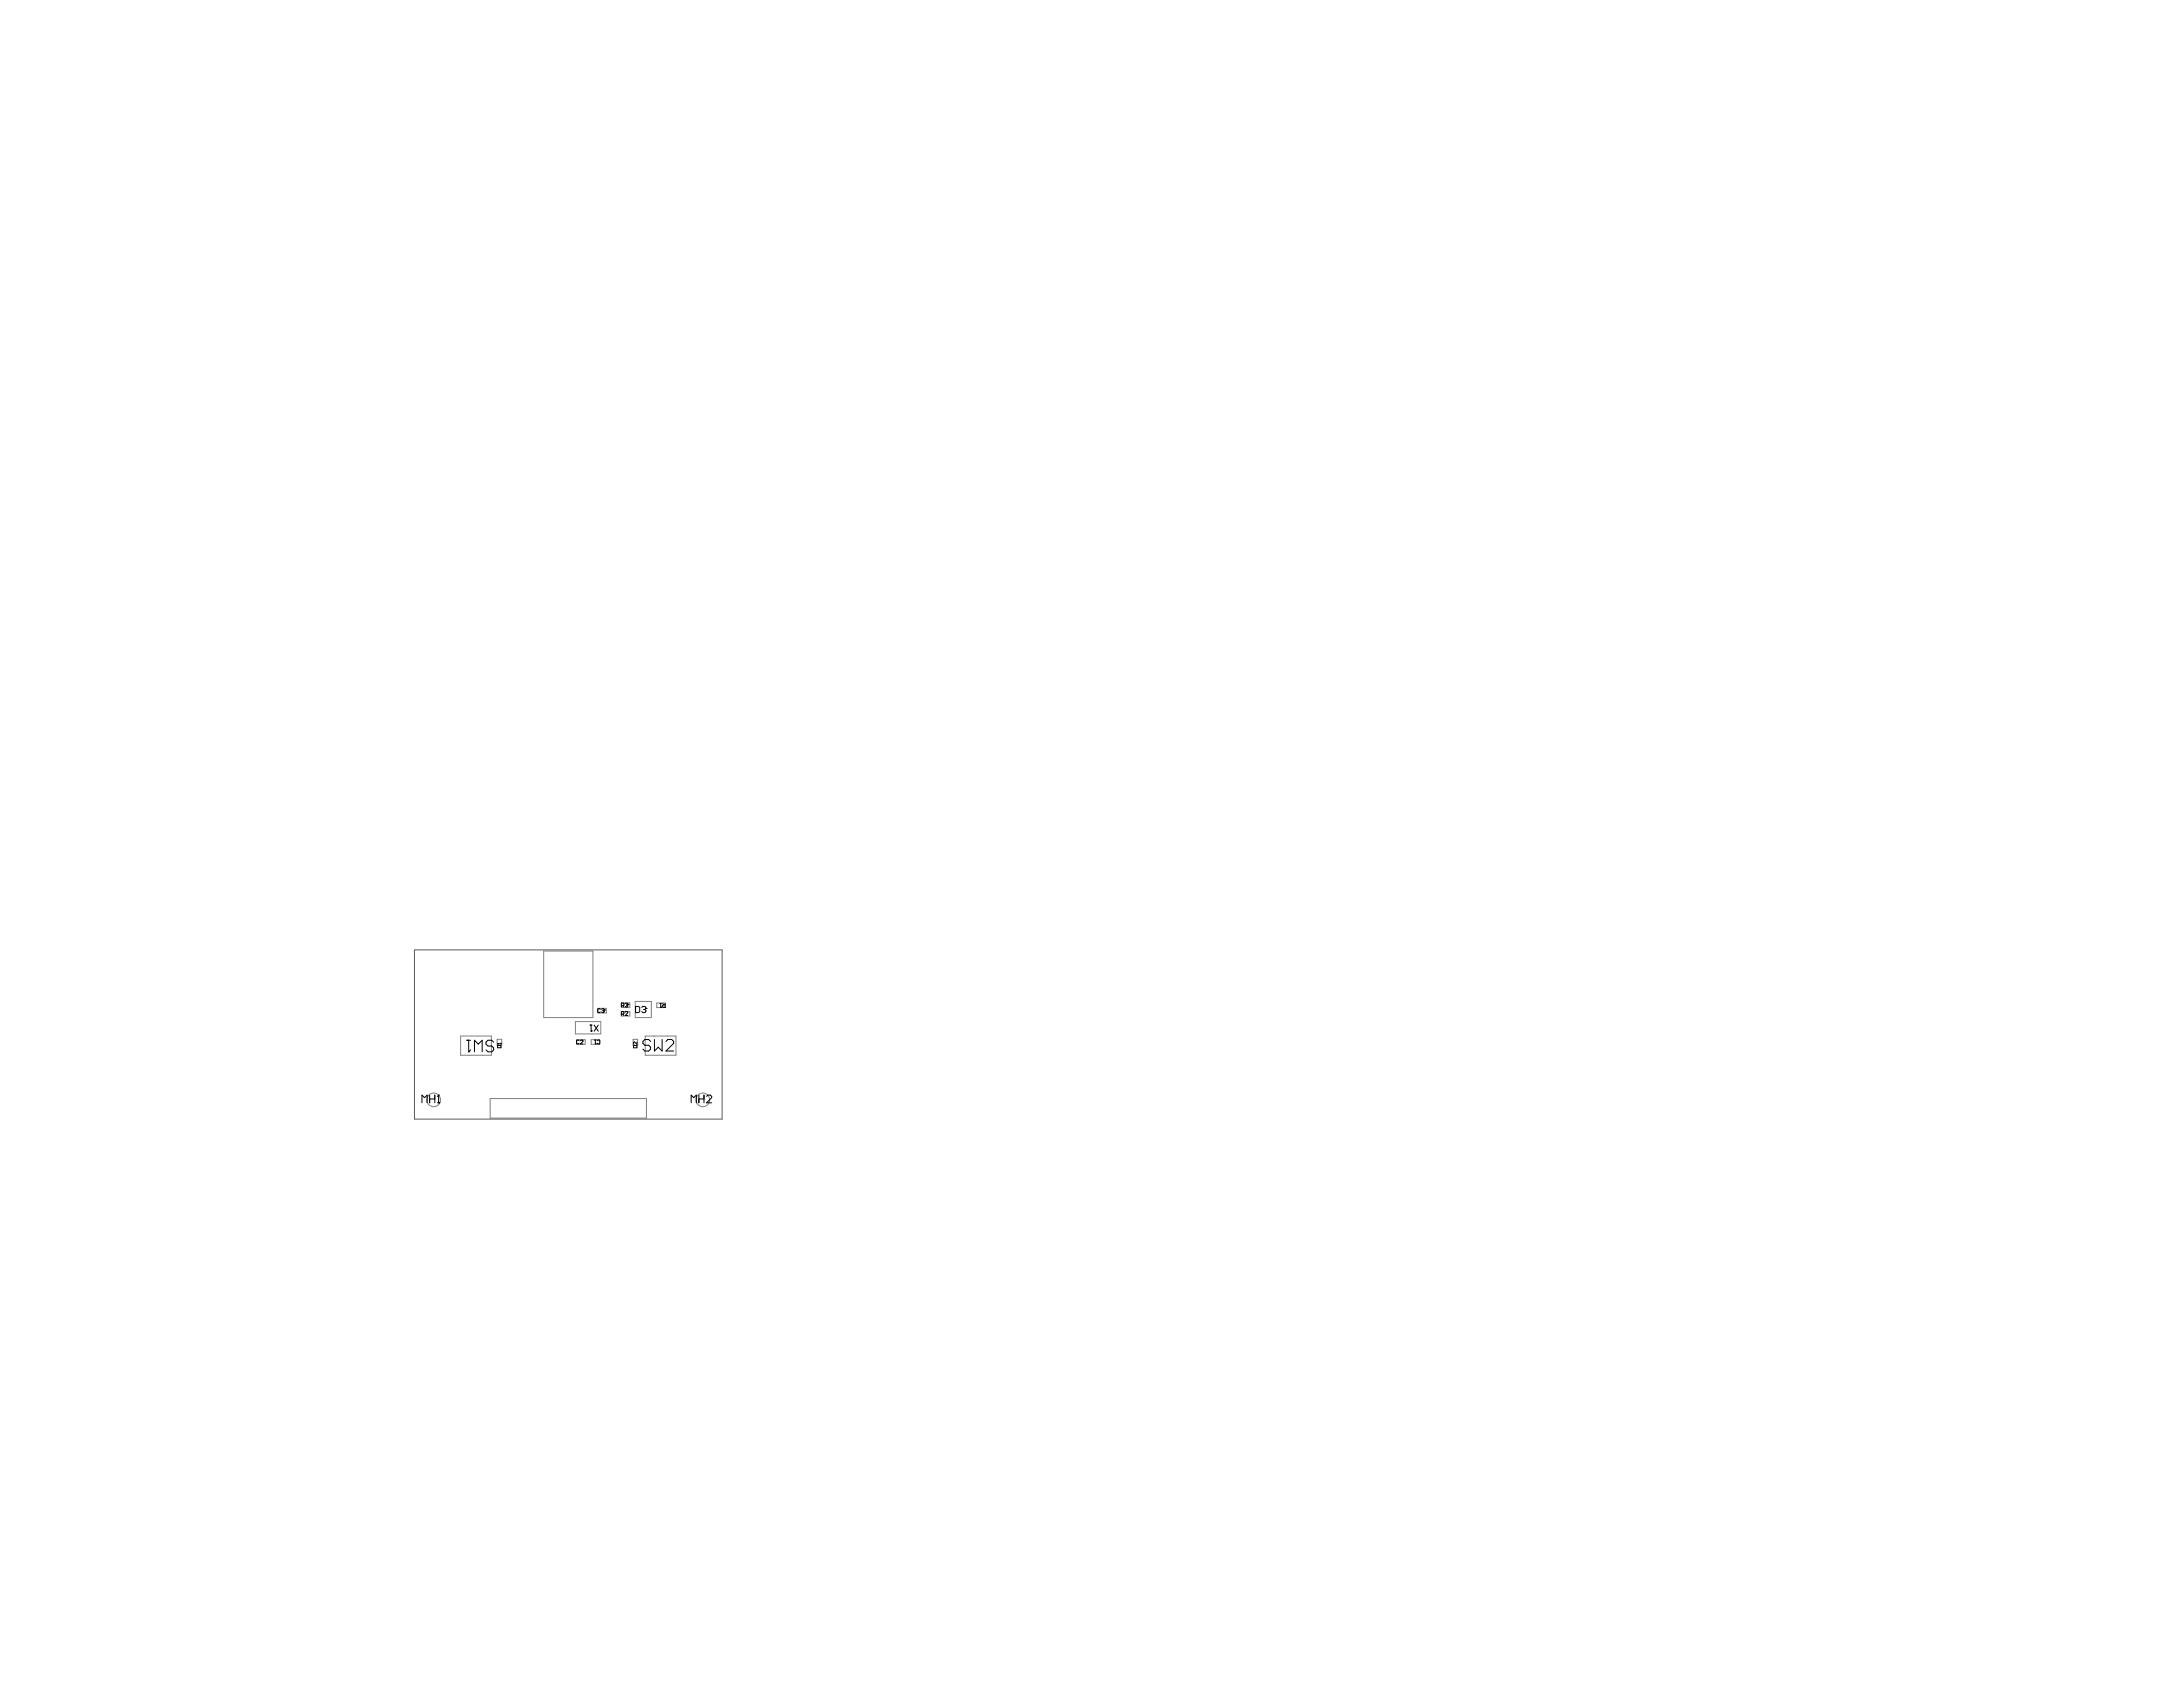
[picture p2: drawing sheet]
<svg xmlns="http://www.w3.org/2000/svg" width="279mm" height="216mm" viewBox="0 0 279 216" stroke-linecap="round" stroke-linejoin="round" font-family="sans-serif">
<g fill="none" stroke="#808080" stroke-width=".13">
<path d="M59 132.6h3.9v2.5h-3.9zM63.6 133h.6v.8h-.6zM69.6 121.7h6.3v8.5h-6.3zM73.6 130.7h3.3v1.6h-3.3zM73.8 133.1h1.1v.5h-1.1zM75.7 133.1h1v.5h-1zM76.5 129h1.1v.6h-1.1zM79.5 128.4h1.1v.5h-1.1zM79.5 129.4h1.1v.6h-1.1zM81 133h.6v.8h-.6zM81.3 128.2h2.1v2h-2.1zM82.6 132.6h3.9v2.5h-3.9z"/>
<path d="M84.1 128.4h1v.5h-1zM62.7 140.6h20v2.5h-20z"/>
<circle cx="55.5" cy="140.8" r=".88"/>
<circle cx="90" cy="140.8" r=".88"/>
</g>
<g fill="none" stroke="#000" stroke-width=".13">
<path d="M59.7 133.1h.5M60 134.6h.1M60 133.1v1.5M60.2 134.4l-.2 .2M60.7 134.6v-1.5l.5 .5 .5-.5v1.5M63.2 133.4l-.3-.3h-.5l-.2 .3v.2l.2 .3h.5l.3 .2v.3l-.3 .2h-.5l-.2-.2M63.7 133.6h.1M63.7 133.6h.4M63.7 133.9l.3-.1 .1 .3h-.4zM64.1 133.5v.1M74.1 133.2l-.1-.1-.2 .1v.3l.1 .1 .2-.1M74.3 133.2l.1-.1 .2 .1-.3 .4h.3"/>
<path d="M75.5 131.2h.3M75.7 132h.1M75.7 131.2v.8M75.8 131.8l-.1 .2M76 131.2l.6 .8M76.1 133.1h.2M76.2 133.6h.1M76.2 133.1v.5M76.3 133.5l-.1 .1M76.4 133.2l.1-.1 .3 .1v.3l-.1 .1-.3-.1M76.6 131.2l-.6 .8M76.8 129.2l-.1-.1-.2 .1v.3l.1 .1 .2-.1"/>
<path d="M77 129.2l.2-.1 .1 .2M77.2 129.3h.1M77.2 129.3l.1 .1-.1 .2-.2-.1M77.3 129.3h.1M77.3 129.3h-.1M79.5 128.7h.3l.1-.2-.4-.1v.5M79.5 129.8h.3l.1-.3h-.4v.5M79.7 128.7l.2 .2M79.7 129.8l.2 .2M80 128.5l.3-.1v.1M80 129.5h.1h.2l-.3 .5h.3M80.2 128.6h.1"/>
<path d="M80.3 128.6v.1v.2l-.3-.1M80.3 128.5h.1M80.3 128.5v.1M81.1 133.9l.3-.1 .1 .3h-.4zM81.3 128.8h.4l.2 .1v.6l-.2 .1h-.4zM81.5 133.4v.3l-.3-.3h-.1l.1 .3M82.1 128.9l.2-.1h.2l.2 .3M82.4 129.2h.1M82.5 129.2l.2 .1-.2 .3h-.2l-.2-.1M82.7 129.1h.1M82.7 129.1l-.2 .1M83.3 133.3l-.3-.3h-.5l-.2 .3v.2l.2 .3h.5l.3 .2v.3l-.3 .2h-.5l-.2-.2"/>
<path d="M83.8 133v1.5l.5-.5 .4 .5v-1.5M84.5 128.4h.1M84.6 128.9h.1M84.6 128.4v.5M84.6 128.8v.1M84.8 128.4l.2 .2M85.1 128.4v.5l-.3-.1 .1-.2h.2M85.2 133.3l.3-.3h.5l.2 .3v.2l-1 1h1M54 141.1v-.9l.3 .3 .4-.3v.9M55 140.6h.6M55 140.2v.9M55.6 140.2v.9"/>
<path d="M56 141.1h.3M56.1 140.2h.1M56.1 140.2v.9M56.1 140.2l-.1 .1M88.5 141.1v-.9l.3 .3 .3-.3v.9M89.4 140.2v.9M89.4 140.6h.7M90.1 140.2v.9M90.4 140.3l.2-.1h.3l.2 .1v.2l-.7 .6h.7"/>
</g>
<path d="M53 121.6h39.4v21.6h-39.4z" fill="none" stroke="#5a5a5a" stroke-width=".13"/>
</svg>
